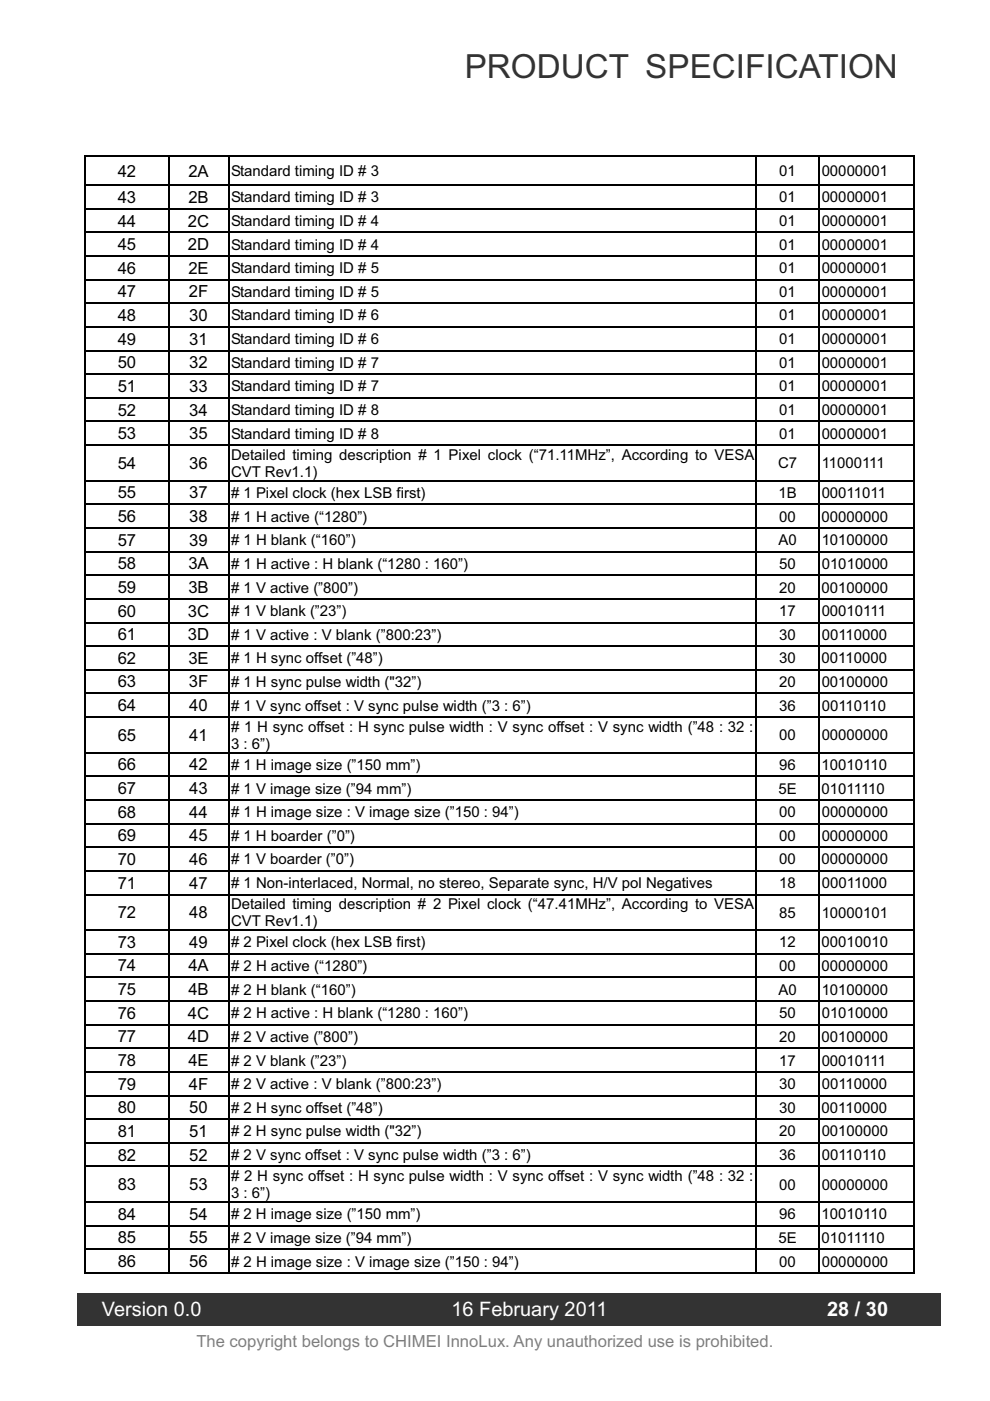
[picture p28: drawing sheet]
<svg xmlns="http://www.w3.org/2000/svg" width="210mm" height="297mm" viewBox="0 0 210 297" stroke-linecap="round" stroke-linejoin="round" font-family="sans-serif">
<defs><g id="words">
<text font-size="7" fill="#333" x="98.5" y="16.6">PRODUCT SPECIFICATION</text>
<g font-size="4.2" fill="#fff">
<text x="21.6" y="279">Version 0.0</text>
<text x="95.7" y="279">16 February 2011</text>
<text x="175.3" y="279">28 / 30</text>
</g>
<g font-size="3.5">
<text x="25" y="37.4">42</text>
<text x="39.9" y="37.4">2A</text>
<text x="25" y="43">43</text>
<text x="39.9" y="43">2B</text>
<text x="25" y="48">44</text>
<text x="25" y="53">45</text>
<text x="39.8" y="48">2C</text>
<text x="39.8" y="53">2D</text>
<text x="25" y="58">46</text>
<text x="39.9" y="58">2E</text>
<text x="25" y="63.1">47</text>
<text x="40" y="63.1">2F</text>
<text x="25" y="68.1">48</text>
<text x="40.1" y="68.1">30</text>
<text x="25" y="73.1">49</text>
<text x="40.1" y="73.1">31</text>
<text x="25" y="78.1">50</text>
<text x="25" y="83.1">51</text>
<text x="40.1" y="78.1">32</text>
<text x="40.1" y="83.1">33</text>
<text x="25" y="88.1">52</text>
<text x="40.1" y="88.1">34</text>
<text x="25" y="93.1">53</text>
<text x="40.1" y="93.1">35</text>
<text x="25" y="99.4">54</text>
<text x="40.1" y="99.4">36</text>
<text x="25" y="105.7">55</text>
<text x="40.1" y="105.7">37</text>
<text x="25" y="110.7">56</text>
<text x="40.1" y="110.7">38</text>
<text x="25" y="115.7">57</text>
<text x="40.1" y="115.7">39</text>
<text x="25" y="120.7">58</text>
<text x="25" y="125.7">59</text>
<text x="39.9" y="120.7">3A</text>
<text x="39.9" y="125.7">3B</text>
<text x="25" y="130.7">60</text>
<text x="39.8" y="130.7">3C</text>
<text x="25" y="135.7">61</text>
<text x="39.8" y="135.7">3D</text>
<text x="25" y="140.8">62</text>
<text x="39.9" y="140.8">3E</text>
<text x="25" y="145.8">63</text>
<text x="40" y="145.8">3F</text>
<text x="25" y="150.8">64</text>
<text x="40.1" y="150.8">40</text>
<text x="25" y="157.1">65</text>
<text x="40.1" y="157.1">41</text>
<text x="25" y="163.3">66</text>
<text x="40.1" y="163.3">42</text>
<text x="25" y="168.4">67</text>
<text x="25" y="173.4">68</text>
<text x="40.1" y="168.4">43</text>
<text x="40.1" y="173.4">44</text>
<text x="25" y="178.4">69</text>
<text x="40.1" y="178.4">45</text>
<text x="25" y="183.4">70</text>
<text x="40.1" y="183.4">46</text>
<text x="25" y="188.4">71</text>
<text x="40.1" y="188.4">47</text>
<text x="25" y="194.7">72</text>
<text x="40.1" y="194.7">48</text>
<text x="25" y="201">73</text>
<text x="40.1" y="201">49</text>
<text x="25" y="206">74</text>
<text x="39.9" y="206">4A</text>
<text x="25" y="211">75</text>
<text x="39.9" y="211">4B</text>
<text x="25" y="216">76</text>
<text x="25" y="221">77</text>
<text x="39.8" y="216">4C</text>
<text x="39.8" y="221">4D</text>
<text x="25" y="226">78</text>
<text x="39.9" y="226">4E</text>
<text x="25" y="231">79</text>
<text x="40" y="231">4F</text>
<text x="25" y="236">80</text>
<text x="40.1" y="236">50</text>
<text x="25" y="241">81</text>
<text x="40.1" y="241">51</text>
<text x="25" y="246.1">82</text>
<text x="40.1" y="246.1">52</text>
<text x="25" y="252.3">83</text>
<text x="40.1" y="252.3">53</text>
<text x="25" y="258.6">84</text>
<text x="25" y="263.6">85</text>
<text x="40.1" y="258.6">54</text>
<text x="40.1" y="263.6">55</text>
<text x="25" y="268.6">86</text>
<text x="40.1" y="268.6">56</text>
</g>
<text font-size="3.5" fill="#808080" x="41.6" y="285.6">The copyright belongs to CHIMEI InnoLux. Any unauthorized use is prohibited.</text>
<g font-size="3.2">
<text x="49" y="37.3">Standard timing ID # 3</text>
<text x="165.2" y="37.3">01</text>
<text x="174.2" y="37.3">00000001</text>
<text x="49" y="42.9">Standard timing ID # 3</text>
<text x="49" y="47.9">Standard timing ID # 4</text>
<text x="165.2" y="42.9">01</text>
<text x="165.2" y="47.9">01</text>
<text x="174.2" y="42.9">00000001</text>
<text x="174.2" y="47.9">00000001</text>
<text x="49" y="52.9">Standard timing ID # 4</text>
<text x="165.2" y="52.9">01</text>
<text x="174.2" y="52.9">00000001</text>
<text x="49" y="57.9">Standard timing ID # 5</text>
<text x="165.2" y="57.9">01</text>
<text x="174.2" y="57.9">00000001</text>
<text x="49" y="62.9">Standard timing ID # 5</text>
<text x="165.2" y="62.9">01</text>
<text x="174.2" y="62.9">00000001</text>
<text x="49" y="67.9">Standard timing ID # 6</text>
<text x="165.2" y="67.9">01</text>
<text x="174.2" y="67.9">00000001</text>
<text x="49" y="73">Standard timing ID # 6</text>
<text x="49" y="78">Standard timing ID # 7</text>
<text x="165.2" y="73">01</text>
<text x="165.2" y="78">01</text>
<text x="174.2" y="73">00000001</text>
<text x="174.2" y="78">00000001</text>
<text x="49" y="83">Standard timing ID # 7</text>
<text x="165.2" y="83">01</text>
<text x="174.2" y="83">00000001</text>
<text x="49" y="88">Standard timing ID # 8</text>
<text x="165.2" y="88">01</text>
<text x="174.2" y="88">00000001</text>
<text x="49" y="93">Standard timing ID # 8</text>
<text x="165.2" y="93">01</text>
<text x="174.2" y="93">00000001</text>
<text x="49" y="97.5">Detailed timing description # 1 Pixel clock (“71.11MHz”, According to VESA</text>
<text x="49" y="101.1">CVT Rev1.1)</text>
<text x="165" y="99.3">C7</text>
<text x="174.2" y="99.3">11000111</text>
<text x="49" y="105.6"># 1 Pixel clock (hex LSB first)</text>
<text x="165" y="105.6">1B</text>
<text x="174.2" y="105.6">00011011</text>
<text x="49" y="110.6"># 1 H active (“1280”)</text>
<text x="165.2" y="110.6">00</text>
<text x="174.2" y="110.6">00000000</text>
<text x="49" y="115.6"># 1 H blank (“160”)</text>
<text x="165" y="115.6">A0</text>
<text x="174.2" y="115.6">10100000</text>
<text x="49" y="120.6"># 1 H active : H blank (“1280 : 160”)</text>
<text x="49" y="125.6"># 1 V active (”800”)</text>
<text x="165.2" y="125.6">20</text>
<text x="165.2" y="120.6">50</text>
<text x="174.2" y="125.6">00100000</text>
<text x="174.2" y="120.6">01010000</text>
<text x="49" y="130.6"># 1 V blank (”23”)</text>
<text x="165.2" y="130.6">17</text>
<text x="174.2" y="130.6">00010111</text>
<text x="49" y="135.6"># 1 V active : V blank (”800:23”)</text>
<text x="165.2" y="135.6">30</text>
<text x="174.2" y="135.6">00110000</text>
<text x="49" y="140.7"># 1 H sync offset (”48”)</text>
<text x="165.2" y="140.7">30</text>
<text x="174.2" y="140.7">00110000</text>
<text x="49" y="145.6"># 1 H sync pulse width (&quot;32”)</text>
<text x="165.2" y="145.6">20</text>
<text x="174.2" y="145.6">00100000</text>
<text x="49" y="150.7"># 1 V sync offset : V sync pulse width (”3 : 6”)</text>
<text x="49" y="155.1"># 1 H sync offset : H sync pulse width : V sync offset : V sync width (”48 : 32 :</text>
<text x="165.2" y="150.7">36</text>
<text x="174.2" y="150.7">00110110</text>
<text x="49" y="158.8">3 : 6”)</text>
<text x="165.2" y="157">00</text>
<text x="174.2" y="157">00000000</text>
<text x="49" y="163.2"># 1 H image size (”150 mm”)</text>
<text x="165.2" y="163.2">96</text>
<text x="174.2" y="163.2">10010110</text>
<text x="49" y="168.3"># 1 V image size (”94 mm”)</text>
<text x="49" y="173.2"># 1 H image size : V image size (”150 : 94”)</text>
<text x="165" y="168.3">5E</text>
<text x="165.2" y="173.2">00</text>
<text x="174.2" y="168.3">01011110</text>
<text x="174.2" y="173.2">00000000</text>
<text x="49" y="178.3"># 1 H boarder (”0”)</text>
<text x="165.2" y="178.3">00</text>
<text x="174.2" y="178.3">00000000</text>
<text x="49" y="183.3"># 1 V boarder (”0”)</text>
<text x="165.2" y="183.3">00</text>
<text x="174.2" y="183.3">00000000</text>
<text x="49" y="188.3"># 1 Non-interlaced, Normal, no stereo, Separate sync, H/V pol Negatives</text>
<text x="165.2" y="188.3">18</text>
<text x="174.2" y="188.3">00011000</text>
<text x="49" y="192.7">Detailed timing description # 2 Pixel clock (“47.41MHz”, According to VESA</text>
<text x="49" y="196.4">CVT Rev1.1)</text>
<text x="165.2" y="194.6">85</text>
<text x="174.2" y="194.6">10000101</text>
<text x="49" y="200.9"># 2 Pixel clock (hex LSB first)</text>
<text x="165.2" y="200.9">12</text>
<text x="174.2" y="200.9">00010010</text>
<text x="49" y="205.9"># 2 H active (“1280”)</text>
<text x="165.2" y="205.9">00</text>
<text x="174.2" y="205.9">00000000</text>
<text x="49" y="210.9"># 2 H blank (“160”)</text>
<text x="49" y="215.9"># 2 H active : H blank (“1280 : 160”)</text>
<text x="165" y="210.9">A0</text>
<text x="165.2" y="215.9">50</text>
<text x="174.2" y="210.9">10100000</text>
<text x="174.2" y="215.9">01010000</text>
<text x="49" y="220.9"># 2 V active (”800”)</text>
<text x="165.2" y="220.9">20</text>
<text x="174.2" y="220.9">00100000</text>
<text x="49" y="225.9"># 2 V blank (”23”)</text>
<text x="165.2" y="225.9">17</text>
<text x="174.2" y="225.9">00010111</text>
<text x="49" y="230.9"># 2 V active : V blank (”800:23”)</text>
<text x="165.2" y="230.9">30</text>
<text x="174.2" y="230.9">00110000</text>
<text x="49" y="235.9"># 2 H sync offset (”48”)</text>
<text x="165.2" y="235.9">30</text>
<text x="174.2" y="235.9">00110000</text>
<text x="49" y="240.9"># 2 H sync pulse width (&quot;32”)</text>
<text x="49" y="246"># 2 V sync offset : V sync pulse width (”3 : 6”)</text>
<text x="165.2" y="240.9">20</text>
<text x="165.2" y="246">36</text>
<text x="174.2" y="240.9">00100000</text>
<text x="174.2" y="246">00110110</text>
<text x="49" y="250.4"># 2 H sync offset : H sync pulse width : V sync offset : V sync width (”48 : 32 :</text>
<text x="49" y="254.1">3 : 6”)</text>
<text x="165.2" y="252.2">00</text>
<text x="174.2" y="252.2">00000000</text>
<text x="49" y="258.5"># 2 H image size (”150 mm”)</text>
<text x="49" y="263.5"># 2 V image size (”94 mm”)</text>
<text x="165" y="263.5">5E</text>
<text x="165.2" y="258.5">96</text>
<text x="174.2" y="258.5">10010110</text>
<text x="174.2" y="263.5">01011110</text>
<text x="49" y="268.5"># 2 H image size : V image size (”150 : 94”)</text>
<text x="165.2" y="268.5">00</text>
<text x="174.2" y="268.5">00000000</text>
</g>
</g></defs>
<path d="M16.4 274.3h183.1v6.8h-183.1z" fill="#333"/>
<g fill="#000">
<path d="M18 33h.2v.3h-.2zM18 39.1h.2v.3h-.2zM35.6 33h.3v.3h-.3zM35.6 39.1h.3v.3h-.3zM48.3 33h.3v.3h-.3zM48.3 39.1h.3v.3h-.3zM160.2 33h.2v.3h-.2zM160.2 39.1h.2v.3h-.2zM173.6 33h.2v.3h-.2zM173.6 39.1h.2v.3h-.2zM193.7 33h.2v.3h-.2zM193.7 39.1h.2v.3h-.2z"/>
<path d="M18 44.2h.2v.2h-.2zM18 49.1h.2v.3h-.2zM18 54.2h.2v.2h-.2zM18 59.2h.2v.3h-.2zM35.6 44.2h.3v.2h-.3zM35.6 49.1h.3v.3h-.3zM35.6 54.2h.3v.2h-.3zM35.6 59.2h.3v.3h-.3zM48.3 44.2h.3v.2h-.3zM48.3 49.1h.3v.3h-.3zM48.3 54.2h.3v.2h-.3zM48.3 59.2h.3v.3h-.3z"/>
<path d="M160.2 44.2h.2v.2h-.2zM160.2 49.1h.2v.3h-.2zM160.2 54.2h.2v.2h-.2zM160.2 59.2h.2v.3h-.2zM173.6 44.2h.2v.2h-.2zM173.6 49.1h.2v.3h-.2zM173.6 54.2h.2v.2h-.2zM173.6 59.2h.2v.3h-.2zM193.7 44.2h.2v.2h-.2zM193.7 49.1h.2v.3h-.2zM193.7 54.2h.2v.2h-.2zM193.7 59.2h.2v.3h-.2z"/>
<path d="M18 64.2h.2v.3h-.2zM18 69.2h.2v.3h-.2zM18 74.2h.2v.3h-.2zM18 79.2h.2v.3h-.2zM35.6 64.2h.3v.3h-.3zM35.6 69.2h.3v.3h-.3zM35.6 74.2h.3v.3h-.3zM35.6 79.2h.3v.3h-.3zM48.3 64.2h.3v.3h-.3zM48.3 69.2h.3v.3h-.3zM48.3 74.2h.3v.3h-.3zM48.3 79.2h.3v.3h-.3z"/>
<path d="M160.2 64.2h.2v.3h-.2zM160.2 69.2h.2v.3h-.2zM160.2 74.2h.2v.3h-.2zM160.2 79.2h.2v.3h-.2zM173.6 64.2h.2v.3h-.2zM173.6 69.2h.2v.3h-.2zM173.6 74.2h.2v.3h-.2zM173.6 79.2h.2v.3h-.2zM193.7 64.2h.2v.3h-.2zM193.7 69.2h.2v.3h-.2zM193.7 74.2h.2v.3h-.2zM193.7 79.2h.2v.3h-.2z"/>
<path d="M18 84.2h.2v.3h-.2zM18 89.2h.2v.3h-.2zM18 94.2h.2v.3h-.2zM35.6 84.2h.3v.3h-.3zM35.6 89.2h.3v.3h-.3zM35.6 94.2h.3v.3h-.3zM48.3 84.2h.3v.3h-.3zM48.3 89.2h.3v.3h-.3zM48.3 94.2h.3v.3h-.3zM160.2 84.2h.2v.3h-.2zM160.2 89.2h.2v.3h-.2zM160.2 94.2h.2v.3h-.2z"/>
<path d="M173.6 84.2h.2v.3h-.2zM173.6 89.2h.2v.3h-.2zM173.6 94.2h.2v.3h-.2zM193.7 84.2h.2v.3h-.2zM193.7 89.2h.2v.3h-.2zM193.7 94.2h.2v.3h-.2zM18 101.8h.2v.3h-.2zM18 106.8h.2v.3h-.2zM18 111.8h.2v.3h-.2zM18 116.8h.2v.3h-.2zM35.6 101.8h.3v.3h-.3zM35.6 106.8h.3v.3h-.3z"/>
<path d="M35.6 111.8h.3v.3h-.3zM35.6 116.8h.3v.3h-.3zM48.3 101.8h.3v.3h-.3zM48.3 106.8h.3v.3h-.3zM48.3 111.8h.3v.3h-.3zM48.3 116.8h.3v.3h-.3zM160.2 101.8h.2v.3h-.2zM160.2 106.8h.2v.3h-.2zM160.2 111.8h.2v.3h-.2zM160.2 116.8h.2v.3h-.2zM173.6 101.8h.2v.3h-.2zM173.6 106.8h.2v.3h-.2z"/>
<path d="M173.6 111.8h.2v.3h-.2zM173.6 116.8h.2v.3h-.2zM193.7 101.8h.2v.3h-.2zM193.7 106.8h.2v.3h-.2zM193.7 111.8h.2v.3h-.2zM193.7 116.8h.2v.3h-.2zM18 121.9h.2v.2h-.2zM18 126.9h.2v.2h-.2zM18 131.9h.2v.2h-.2zM18 136.9h.2v.3h-.2zM35.6 121.9h.3v.2h-.3zM35.6 126.9h.3v.2h-.3z"/>
<path d="M35.6 131.9h.3v.2h-.3zM35.6 136.9h.3v.3h-.3zM48.3 121.9h.3v.2h-.3zM48.3 126.9h.3v.2h-.3zM48.3 131.9h.3v.2h-.3zM48.3 136.9h.3v.3h-.3zM160.2 121.9h.2v.2h-.2zM160.2 126.9h.2v.2h-.2zM160.2 131.9h.2v.2h-.2zM160.2 136.9h.2v.3h-.2zM173.6 121.9h.2v.2h-.2zM173.6 126.9h.2v.2h-.2z"/>
<path d="M173.6 131.9h.2v.2h-.2zM173.6 136.9h.2v.3h-.2zM193.7 121.9h.2v.2h-.2zM193.7 126.9h.2v.2h-.2zM193.7 131.9h.2v.2h-.2zM193.7 136.9h.2v.3h-.2zM18 141.9h.2v.3h-.2zM18 146.9h.2v.3h-.2zM18 151.9h.2v.3h-.2zM18 159.5h.2v.2h-.2zM35.6 141.9h.3v.3h-.3zM35.6 146.9h.3v.3h-.3z"/>
<path d="M35.6 151.9h.3v.3h-.3zM35.6 159.5h.3v.2h-.3zM48.3 141.9h.3v.3h-.3zM48.3 146.9h.3v.3h-.3zM48.3 151.9h.3v.3h-.3zM48.3 159.5h.3v.2h-.3zM160.2 141.9h.2v.3h-.2zM160.2 146.9h.2v.3h-.2zM160.2 151.9h.2v.3h-.2zM160.2 159.5h.2v.2h-.2zM173.6 141.9h.2v.3h-.2zM173.6 146.9h.2v.3h-.2z"/>
<path d="M173.6 151.9h.2v.3h-.2zM173.6 159.5h.2v.2h-.2zM193.7 141.9h.2v.3h-.2zM193.7 146.9h.2v.3h-.2zM193.7 151.9h.2v.3h-.2zM193.7 159.5h.2v.2h-.2zM18 164.5h.2v.3h-.2zM18 169.5h.2v.3h-.2zM18 174.5h.2v.3h-.2zM18 179.5h.2v.3h-.2zM35.6 164.5h.3v.3h-.3zM35.6 169.5h.3v.3h-.3z"/>
<path d="M35.6 174.5h.3v.3h-.3zM35.6 179.5h.3v.3h-.3zM48.3 164.5h.3v.3h-.3zM48.3 169.5h.3v.3h-.3zM48.3 174.5h.3v.3h-.3zM48.3 179.5h.3v.3h-.3zM160.2 164.5h.2v.3h-.2zM160.2 169.5h.2v.3h-.2zM160.2 174.5h.2v.3h-.2zM160.2 179.5h.2v.3h-.2zM173.6 164.5h.2v.3h-.2zM173.6 169.5h.2v.3h-.2z"/>
<path d="M173.6 174.5h.2v.3h-.2zM173.6 179.5h.2v.3h-.2zM193.7 164.5h.2v.3h-.2zM193.7 169.5h.2v.3h-.2zM193.7 174.5h.2v.3h-.2zM193.7 179.5h.2v.3h-.2zM18 184.5h.2v.3h-.2zM18 189.5h.2v.3h-.2zM18 197.1h.2v.3h-.2zM35.6 184.5h.3v.3h-.3zM35.6 189.5h.3v.3h-.3zM35.6 197.1h.3v.3h-.3z"/>
<path d="M48.3 184.5h.3v.3h-.3zM48.3 189.5h.3v.3h-.3zM48.3 197.1h.3v.3h-.3zM160.2 184.5h.2v.3h-.2zM160.2 189.5h.2v.3h-.2zM160.2 197.1h.2v.3h-.2zM173.6 184.5h.2v.3h-.2zM173.6 189.5h.2v.3h-.2zM173.6 197.1h.2v.3h-.2zM193.7 184.5h.2v.3h-.2zM193.7 189.5h.2v.3h-.2zM193.7 197.1h.2v.3h-.2z"/>
<path d="M18 202.1h.2v.3h-.2zM18 207.1h.2v.3h-.2zM18 212.1h.2v.3h-.2zM18 217.1h.2v.3h-.2zM35.6 202.1h.3v.3h-.3zM35.6 207.1h.3v.3h-.3zM35.6 212.1h.3v.3h-.3zM35.6 217.1h.3v.3h-.3zM48.3 202.1h.3v.3h-.3zM48.3 207.1h.3v.3h-.3zM48.3 212.1h.3v.3h-.3zM48.3 217.1h.3v.3h-.3z"/>
<path d="M160.2 202.1h.2v.3h-.2zM160.2 207.1h.2v.3h-.2zM160.2 212.1h.2v.3h-.2zM160.2 217.1h.2v.3h-.2zM173.6 202.1h.2v.3h-.2zM173.6 207.1h.2v.3h-.2zM173.6 212.1h.2v.3h-.2zM173.6 217.1h.2v.3h-.2zM193.7 202.1h.2v.3h-.2zM193.7 207.1h.2v.3h-.2zM193.7 212.1h.2v.3h-.2zM193.7 217.1h.2v.3h-.2z"/>
<path d="M18 222.1h.2v.3h-.2zM18 227.2h.2v.2h-.2zM18 232.2h.2v.2h-.2zM18 237.2h.2v.2h-.2zM35.6 222.1h.3v.3h-.3zM35.6 227.2h.3v.2h-.3zM35.6 232.2h.3v.2h-.3zM35.6 237.2h.3v.2h-.3zM48.3 222.1h.3v.3h-.3zM48.3 227.2h.3v.2h-.3zM48.3 232.2h.3v.2h-.3zM48.3 237.2h.3v.2h-.3z"/>
<path d="M160.2 222.1h.2v.3h-.2zM160.2 227.2h.2v.2h-.2zM160.2 232.2h.2v.2h-.2zM160.2 237.2h.2v.2h-.2zM173.6 222.1h.2v.3h-.2zM173.6 227.2h.2v.2h-.2zM173.6 232.2h.2v.2h-.2zM173.6 237.2h.2v.2h-.2zM193.7 222.1h.2v.3h-.2zM193.7 227.2h.2v.2h-.2zM193.7 232.2h.2v.2h-.2zM193.7 237.2h.2v.2h-.2z"/>
<path d="M18 242.2h.2v.3h-.2zM18 247.2h.2v.3h-.2zM18 254.8h.2v.2h-.2zM35.6 242.2h.3v.3h-.3zM35.6 247.2h.3v.3h-.3zM35.6 254.8h.3v.2h-.3zM48.3 242.2h.3v.3h-.3zM48.3 247.2h.3v.3h-.3zM48.3 254.8h.3v.2h-.3zM160.2 242.2h.2v.3h-.2zM160.2 247.2h.2v.3h-.2zM160.2 254.8h.2v.2h-.2z"/>
<path d="M173.6 242.2h.2v.3h-.2zM173.6 247.2h.2v.3h-.2zM173.6 254.8h.2v.2h-.2zM193.7 242.2h.2v.3h-.2zM193.7 247.2h.2v.3h-.2zM193.7 254.8h.2v.2h-.2zM18 259.8h.2v.2h-.2zM18 264.8h.2v.2h-.2zM35.6 259.8h.3v.2h-.3zM35.6 264.8h.3v.2h-.3zM48.3 259.8h.3v.2h-.3zM48.3 264.8h.3v.2h-.3z"/>
<path d="M160.2 259.8h.2v.2h-.2zM160.2 264.8h.2v.2h-.2zM173.6 259.8h.2v.2h-.2zM173.6 264.8h.2v.2h-.2zM193.7 259.8h.2v.2h-.2zM193.7 264.8h.2v.2h-.2zM193.7 269.8h.2v.2h-.2z"/>
</g>
<g fill="none" stroke="#000" stroke-width=".25">
<path d="M18 33.1h17.6M18.1 33.3v5.8M18.1 39.4v4.8M18.2 39.3h17.4M35.8 33.3v5.8M35.8 39.4v4.8M35.9 33.1h12.4M35.9 39.3h12.4M48.5 33.3v5.8M48.5 39.4v4.8M48.6 33.1h111.6M48.6 39.3h111.6"/>
<path d="M160.3 33.3v5.8M160.3 39.4v4.8M160.4 33.1h13.2M160.4 39.3h13.2M173.7 33.3v5.8M173.7 39.4v4.8M173.8 33.1h19.9M173.8 39.3h19.9M193.8 33.3v5.8M193.8 39.4v4.8M18.1 44.4v4.7M18.1 49.4v4.8"/>
<path d="M18.1 54.4v4.8M18.1 59.5v4.7M18.2 44.3h17.4M18.2 49.3h17.4M18.2 54.3h17.4M18.2 59.3h17.4M35.8 44.4v4.7M35.8 49.4v4.8M35.8 54.4v4.8M35.8 59.5v4.7M35.9 44.3h12.4M35.9 49.3h12.4"/>
<path d="M35.9 54.3h12.4M35.9 59.3h12.4M48.5 44.4v4.7M48.5 49.4v4.8M48.5 54.4v4.8M48.5 59.5v4.7M48.6 44.3h111.6M48.6 49.3h111.6M48.6 54.3h111.6M48.6 59.3h111.6M160.3 44.4v4.7M160.3 49.4v4.8"/>
<path d="M160.3 54.4v4.8M160.3 59.5v4.7M160.4 44.3h13.2M160.4 49.3h13.2M160.4 54.3h13.2M160.4 59.3h13.2M173.7 44.4v4.7M173.7 49.4v4.8M173.7 54.4v4.8M173.7 59.5v4.7M173.8 44.3h19.9M173.8 49.3h19.9"/>
<path d="M173.8 54.3h19.9M173.8 59.3h19.9M193.8 44.4v4.7M193.8 49.4v4.8M193.8 54.4v4.8M193.8 59.5v4.7M18.1 64.5v4.7M18.1 69.5v4.7M18.1 74.5v4.7M18.1 79.5v4.7M18.2 64.3h17.4M18.2 69.3h17.4"/>
<path d="M18.2 74.3h17.4M18.2 79.3h17.4M35.8 64.5v4.7M35.8 69.5v4.7M35.8 74.5v4.7M35.8 79.5v4.7M35.9 64.3h12.4M35.9 69.3h12.4M35.9 74.3h12.4M35.9 79.3h12.4M48.5 64.5v4.7M48.5 69.5v4.7"/>
<path d="M48.5 74.5v4.7M48.5 79.5v4.7M48.6 64.3h111.6M48.6 69.3h111.6M48.6 74.3h111.6M48.6 79.3h111.6M160.3 64.5v4.7M160.3 69.5v4.7M160.3 74.5v4.7M160.3 79.5v4.7M160.4 64.3h13.2M160.4 69.3h13.2"/>
<path d="M160.4 74.3h13.2M160.4 79.3h13.2M173.7 64.5v4.7M173.7 69.5v4.7M173.7 74.5v4.7M173.7 79.5v4.7M173.8 64.3h19.9M173.8 69.3h19.9M173.8 74.3h19.9M173.8 79.3h19.9M193.8 64.5v4.7M193.8 69.5v4.7"/>
<path d="M193.8 74.5v4.7M193.8 79.5v4.7M18.1 84.5v4.7M18.1 89.5v4.7M18.1 94.5v7.3M18.2 84.3h17.4M18.2 89.4h17.4M18.2 94.4h17.4M35.8 84.5v4.7M35.8 89.5v4.7M35.8 94.5v7.3M35.9 84.3h12.4"/>
<path d="M35.9 89.4h12.4M35.9 94.4h12.4M48.5 84.5v4.7M48.5 89.5v4.7M48.5 94.5v7.3M48.6 84.3h111.6M48.6 89.4h111.6M48.6 94.4h111.6M160.3 84.5v4.7M160.3 89.5v4.7M160.3 94.5v7.3M160.4 84.3h13.2"/>
<path d="M160.4 89.4h13.2M160.4 94.4h13.2M173.7 84.5v4.7M173.7 89.5v4.7M173.7 94.5v7.3M173.8 84.3h19.9M173.8 89.4h19.9M173.8 94.4h19.9M193.8 84.5v4.7M193.8 89.5v4.7M193.8 94.5v7.3M18.1 102.1v4.7"/>
<path d="M18.1 107.1v4.7M18.1 112.1v4.7M18.1 117.1v4.8M18.2 101.9h17.4M18.2 107h17.4M18.2 112h17.4M18.2 117h17.4M35.8 102.1v4.7M35.8 107.1v4.7M35.8 112.1v4.7M35.8 117.1v4.8M35.9 101.9h12.4"/>
<path d="M35.9 107h12.4M35.9 112h12.4M35.9 117h12.4M48.5 102.1v4.7M48.5 107.1v4.7M48.5 112.1v4.7M48.5 117.1v4.8M48.6 101.9h111.6M48.6 107h111.6M48.6 112h111.6M48.6 117h111.6M160.3 102.1v4.7"/>
<path d="M160.3 107.1v4.7M160.3 112.1v4.7M160.3 117.1v4.8M160.4 101.9h13.2M160.4 107h13.2M160.4 112h13.2M160.4 117h13.2M173.7 102.1v4.7M173.7 107.1v4.7M173.7 112.1v4.7M173.7 117.1v4.8M173.8 101.9h19.9"/>
<path d="M173.8 107h19.9M173.8 112h19.9M173.8 117h19.9M193.8 102.1v4.7M193.8 107.1v4.7M193.8 112.1v4.7M193.8 117.1v4.8M18.1 122.1v4.8M18.1 127.1v4.8M18.1 132.1v4.8M18.1 137.2v4.7M18.2 122h17.4"/>
<path d="M18.2 127h17.4M18.2 132h17.4M18.2 137h17.4M35.8 122.1v4.8M35.8 127.1v4.8M35.8 132.1v4.8M35.8 137.2v4.7M35.9 122h12.4M35.9 127h12.4M35.9 132h12.4M35.9 137h12.4M48.5 122.1v4.8"/>
<path d="M48.5 127.1v4.8M48.5 132.1v4.8M48.5 137.2v4.7M48.6 122h111.6M48.6 127h111.6M48.6 132h111.6M48.6 137h111.6M160.3 122.1v4.8M160.3 127.1v4.8M160.3 132.1v4.8M160.3 137.2v4.7M160.4 122h13.2"/>
<path d="M160.4 127h13.2M160.4 132h13.2M160.4 137h13.2M173.7 122.1v4.8M173.7 127.1v4.8M173.7 132.1v4.8M173.7 137.2v4.7M173.8 122h19.9M173.8 127h19.9M173.8 132h19.9M173.8 137h19.9M193.8 122.1v4.8"/>
<path d="M193.8 127.1v4.8M193.8 132.1v4.8M193.8 137.2v4.7M18.1 142.2v4.7M18.1 147.2v4.7M18.1 152.2v7.3M18.1 159.7v4.8M18.2 142h17.4M18.2 147h17.4M18.2 152h17.4M18.2 159.6h17.4M35.8 142.2v4.7"/>
<path d="M35.8 147.2v4.7M35.8 152.2v7.3M35.8 159.7v4.8M35.9 142h12.4M35.9 147h12.4M35.9 152h12.4M35.9 159.6h12.4M48.5 142.2v4.7M48.5 147.2v4.7M48.5 152.2v7.3M48.5 159.7v4.8M48.6 142h111.6"/>
<path d="M48.6 147h111.6M48.6 152h111.6M48.6 159.6h111.6M160.3 142.2v4.7M160.3 147.2v4.7M160.3 152.2v7.3M160.3 159.7v4.8M160.4 142h13.2M160.4 147h13.2M160.4 152h13.2M160.4 159.6h13.2M173.7 142.2v4.7"/>
<path d="M173.7 147.2v4.7M173.7 152.2v7.3M173.7 159.7v4.8M173.8 142h19.9M173.8 147h19.9M173.8 152h19.9M173.8 159.6h19.9M193.8 142.2v4.7M193.8 147.2v4.7M193.8 152.2v7.3M193.8 159.7v4.8M18.1 164.8v4.7"/>
<path d="M18.1 169.8v4.7M18.1 174.8v4.7M18.1 179.8v4.7M18.2 164.6h17.4M18.2 169.6h17.4M18.2 174.6h17.4M18.2 179.6h17.4M35.8 164.8v4.7M35.8 169.8v4.7M35.8 174.8v4.7M35.8 179.8v4.7M35.9 164.6h12.4"/>
<path d="M35.9 169.6h12.4M35.9 174.6h12.4M35.9 179.6h12.4M48.5 164.8v4.7M48.5 169.8v4.7M48.5 174.8v4.7M48.5 179.8v4.7M48.6 164.6h111.6M48.6 169.6h111.6M48.6 174.6h111.6M48.6 179.6h111.6M160.3 164.8v4.7"/>
<path d="M160.3 169.8v4.7M160.3 174.8v4.7M160.3 179.8v4.7M160.4 164.6h13.2M160.4 169.6h13.2M160.4 174.6h13.2M160.4 179.6h13.2M173.7 164.8v4.7M173.7 169.8v4.7M173.7 174.8v4.7M173.7 179.8v4.7M173.8 164.6h19.9"/>
<path d="M173.8 169.6h19.9M173.8 174.6h19.9M173.8 179.6h19.9M193.8 164.8v4.7M193.8 169.8v4.7M193.8 174.8v4.7M193.8 179.8v4.7M18.1 184.8v4.7M18.1 189.8v7.3M18.1 197.4v4.7M18.2 184.6h17.4M18.2 189.7h17.4"/>
<path d="M18.2 197.2h17.4M35.8 184.8v4.7M35.8 189.8v7.3M35.8 197.4v4.7M35.9 184.6h12.4M35.9 189.7h12.4M35.9 197.2h12.4M48.5 184.8v4.7M48.5 189.8v7.3M48.5 197.4v4.7M48.6 184.6h111.6M48.6 189.7h111.6"/>
<path d="M48.6 197.2h111.6M160.3 184.8v4.7M160.3 189.8v7.3M160.3 197.4v4.7M160.4 184.6h13.2M160.4 189.7h13.2M160.4 197.2h13.2M173.7 184.8v4.7M173.7 189.8v7.3M173.7 197.4v4.7M173.8 184.6h19.9M173.8 189.7h19.9"/>
<path d="M173.8 197.2h19.9M193.8 184.8v4.7M193.8 189.8v7.3M193.8 197.4v4.7M18.1 202.4v4.7M18.1 207.4v4.7M18.1 212.4v4.7M18.1 217.4v4.7M18.2 202.2h17.4M18.2 207.2h17.4M18.2 212.3h17.4M18.2 217.3h17.4"/>
<path d="M35.8 202.4v4.7M35.8 207.4v4.7M35.8 212.4v4.7M35.8 217.4v4.7M35.9 202.2h12.4M35.9 207.2h12.4M35.9 212.3h12.4M35.9 217.3h12.4M48.5 202.4v4.7M48.5 207.4v4.7M48.5 212.4v4.7M48.5 217.4v4.7"/>
<path d="M48.6 202.2h111.6M48.6 207.2h111.6M48.6 212.3h111.6M48.6 217.3h111.6M160.3 202.4v4.7M160.3 207.4v4.7M160.3 212.4v4.7M160.3 217.4v4.7M160.4 202.2h13.2M160.4 207.2h13.2M160.4 212.3h13.2M160.4 217.3h13.2"/>
<path d="M173.7 202.4v4.7M173.7 207.4v4.7M173.7 212.4v4.7M173.7 217.4v4.7M173.8 202.2h19.9M173.8 207.2h19.9M173.8 212.3h19.9M173.8 217.3h19.9M193.8 202.4v4.7M193.8 207.4v4.7M193.8 212.4v4.7M193.8 217.4v4.7"/>
<path d="M18.1 222.4v4.8M18.1 227.4v4.8M18.1 232.4v4.8M18.1 237.4v4.8M18.2 222.3h17.4M18.2 227.3h17.4M18.2 232.3h17.4M18.2 237.3h17.4M35.8 222.4v4.8M35.8 227.4v4.8M35.8 232.4v4.8M35.8 237.4v4.8"/>
<path d="M35.9 222.3h12.4M35.9 227.3h12.4M35.9 232.3h12.4M35.9 237.3h12.4M48.5 222.4v4.8M48.5 227.4v4.8M48.5 232.4v4.8M48.5 237.4v4.8M48.6 222.3h111.6M48.6 227.3h111.6M48.6 232.3h111.6M48.6 237.3h111.6"/>
<path d="M160.3 222.4v4.8M160.3 227.4v4.8M160.3 232.4v4.8M160.3 237.4v4.8M160.4 222.3h13.2M160.4 227.3h13.2M160.4 232.3h13.2M160.4 237.3h13.2M173.7 222.4v4.8M173.7 227.4v4.8M173.7 232.4v4.8M173.7 237.4v4.8"/>
<path d="M173.8 222.3h19.9M173.8 227.3h19.9M173.8 232.3h19.9M173.8 237.3h19.9M193.8 222.4v4.8M193.8 227.4v4.8M193.8 232.4v4.8M193.8 237.4v4.8M18.1 242.5v4.7M18.1 247.5v7.3M18.1 255v4.8M18.2 242.3h17.4"/>
<path d="M18.2 247.3h17.4M18.2 254.9h17.4M18.2 259.9h17.4M35.8 242.5v4.7M35.8 247.5v7.3M35.8 255v4.8M35.9 242.3h12.4M35.9 247.3h12.4M35.9 254.9h12.4M35.9 259.9h12.4M48.5 242.5v4.7M48.5 247.5v7.3"/>
<path d="M48.5 255v4.8M48.6 242.3h111.6M48.6 247.3h111.6M48.6 254.9h111.6M48.6 259.9h111.6M160.3 242.5v4.7M160.3 247.5v7.3M160.3 255v4.8M160.4 242.3h13.2M160.4 247.3h13.2M160.4 254.9h13.2M160.4 259.9h13.2"/>
<path d="M173.7 242.5v4.7M173.7 247.5v7.3M173.7 255v4.8M173.8 242.3h19.9M173.8 247.3h19.9M173.8 254.9h19.9M173.8 259.9h19.9M193.8 242.5v4.7M193.8 247.5v7.3M193.8 255v4.8M18 269.9h17.6M18.1 260v4.8"/>
<path d="M18.1 265v5M18.2 264.9h17.4M35.8 260v4.8M35.8 265v5M35.9 264.9h12.4M35.9 269.9h12.4M48.5 260v4.8M48.5 265v5M48.6 264.9h111.6M48.6 269.9h111.6M160.3 260v4.8M160.3 265v5"/>
<path d="M160.4 264.9h13.2M160.4 269.9h13.2M173.7 260v4.8M173.7 265v5M173.8 264.9h19.9M173.8 269.9h19.9M193.8 260v4.8M193.8 265v5"/>
</g>
<use href="#words"/>
</svg>
